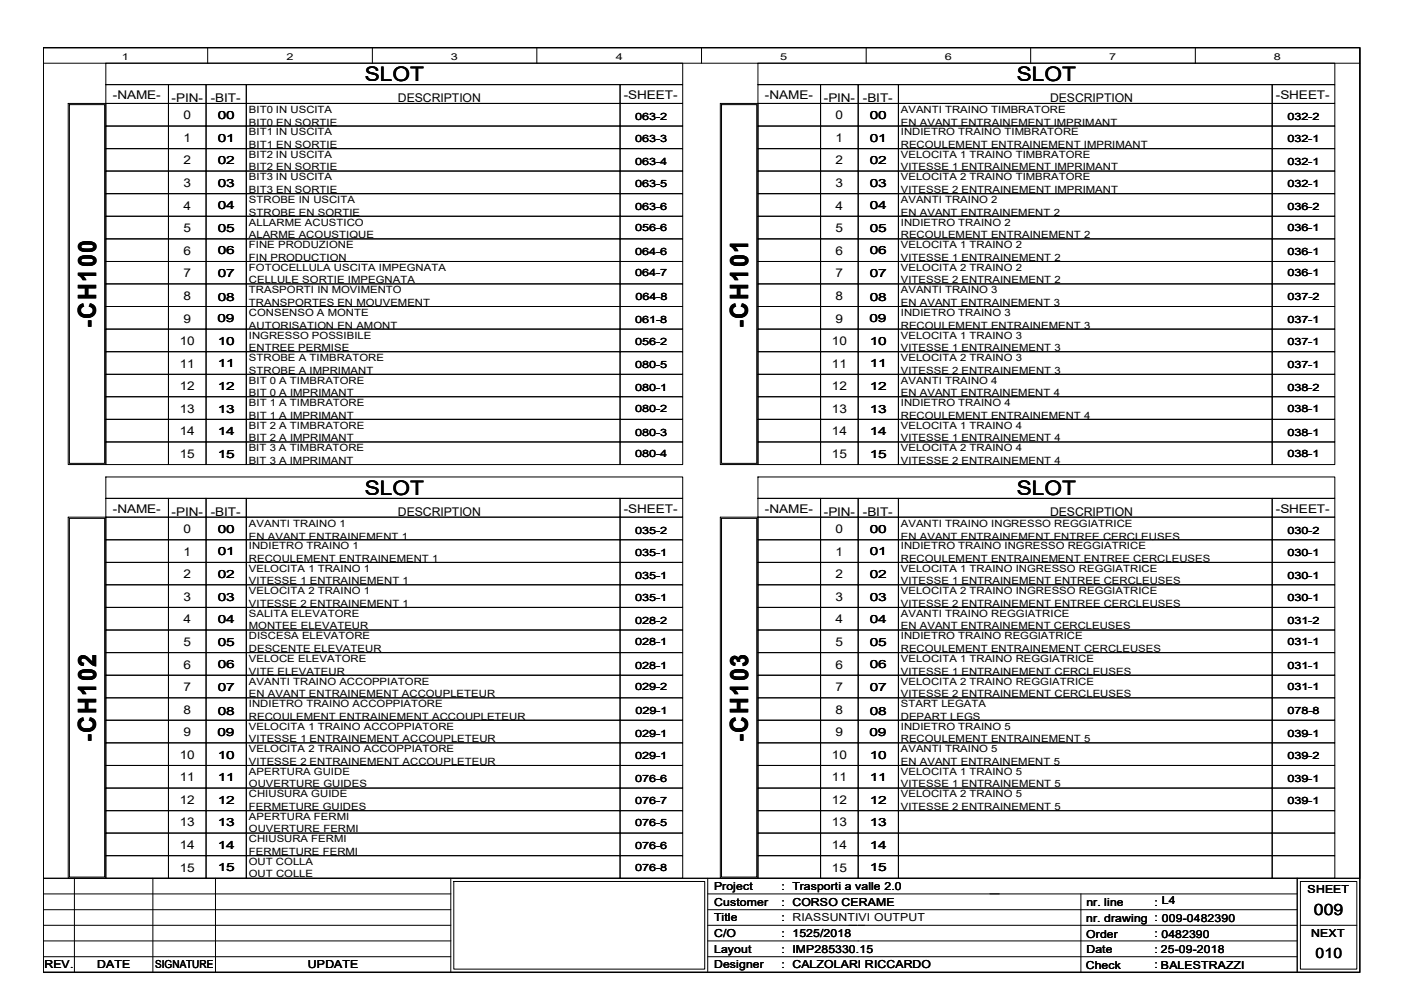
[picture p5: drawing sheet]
<svg xmlns="http://www.w3.org/2000/svg" width="297mm" height="210mm" viewBox="0 0 297 210" stroke-linecap="round" stroke-linejoin="round" font-family="sans-serif">
<defs><g id="words">
<g font-size="5.3">
<text x="20.3" y="69.4" transform="rotate(-90 20.3 69.4)">-CH100</text>
<text x="158.3" y="69.4" transform="rotate(-90 158.3 69.4)">-CH101</text>
<text x="20.3" y="157" transform="rotate(-90 20.3 157)">-CH102</text>
<text x="158.3" y="157" transform="rotate(-90 158.3 157)">-CH103</text>
</g>
<g font-size="4.2">
<text x="77.2" y="17.1">SLOT</text>
<text x="215.1" y="17.1">SLOT</text>
<text x="77.2" y="104.6">SLOT</text>
<text x="215.1" y="104.6">SLOT</text>
</g>
<text font-size="3.3" x="278" y="193.5">009</text>
<text font-size="3" x="278.3" y="202.6">010</text>
<g font-size="2.5">
<text x="23.9" y="20.9">-NAME-</text>
<text x="36.3" y="21.7">-PIN-</text>
<text x="44.6" y="21.7">-BIT-</text>
<text x="84.2" y="21.7">DESCRIPTION</text>
<text x="131.9" y="20.9">-SHEET-</text>
<text x="161.8" y="20.9">-NAME-</text>
<text x="174.3" y="21.7">-PIN-</text>
<text x="182.5" y="21.7">-BIT-</text>
<text x="222.2" y="21.7">DESCRIPTION</text>
<text x="269.9" y="20.9">-SHEET-</text>
<text x="38.8" y="25.3">0</text>
<text x="176.8" y="25.3">0</text>
<text x="38.8" y="30.1">1</text>
<text x="38.8" y="34.8">2</text>
<text x="176.8" y="30.1">1</text>
<text x="176.8" y="34.8">2</text>
<text x="38.8" y="39.6">3</text>
<text x="176.8" y="39.6">3</text>
<text x="38.8" y="44.4">4</text>
<text x="176.8" y="44.4">4</text>
<text x="38.8" y="49.1">5</text>
<text x="38.8" y="53.9">6</text>
<text x="176.8" y="49.1">5</text>
<text x="176.8" y="53.9">6</text>
<text x="38.8" y="58.7">7</text>
<text x="176.8" y="58.7">7</text>
<text x="38.8" y="63.5">8</text>
<text x="176.8" y="63.5">8</text>
<text x="38.8" y="68.2">9</text>
<text x="176.8" y="68.2">9</text>
<text x="38.1" y="77.8">11</text>
<text x="38.1" y="73">10</text>
<text x="176" y="77.8">11</text>
<text x="176" y="73">10</text>
<text x="38.1" y="82.5">12</text>
<text x="176" y="82.5">12</text>
<text x="38.1" y="87.3">13</text>
<text x="176" y="87.3">13</text>
<text x="38.1" y="92.1">14</text>
<text x="176" y="92.1">14</text>
<text x="38.1" y="96.9">15</text>
<text x="176" y="96.9">15</text>
<text x="23.9" y="108.5">-NAME-</text>
<text x="36.3" y="109.2">-PIN-</text>
<text x="38.8" y="112.8">0</text>
<text x="44.6" y="109.2">-BIT-</text>
<text x="84.2" y="109.2">DESCRIPTION</text>
<text x="131.9" y="108.5">-SHEET-</text>
<text x="161.8" y="108.5">-NAME-</text>
<text x="174.3" y="109.2">-PIN-</text>
<text x="176.8" y="112.8">0</text>
<text x="182.5" y="109.2">-BIT-</text>
<text x="222.2" y="109.2">DESCRIPTION</text>
<text x="269.9" y="108.5">-SHEET-</text>
<text x="38.8" y="117.6">1</text>
<text x="176.8" y="117.6">1</text>
<text x="38.8" y="122.4">2</text>
<text x="176.8" y="122.4">2</text>
<text x="38.8" y="127.1">3</text>
<text x="38.8" y="131.9">4</text>
<text x="176.8" y="127.1">3</text>
<text x="176.8" y="131.9">4</text>
<text x="38.8" y="136.7">5</text>
<text x="176.8" y="136.7">5</text>
<text x="38.8" y="141.5">6</text>
<text x="176.8" y="141.5">6</text>
<text x="38.8" y="146.3">7</text>
<text x="176.8" y="146.3">7</text>
<text x="38.8" y="151">8</text>
<text x="38.8" y="155.8">9</text>
<text x="176.8" y="151">8</text>
<text x="176.8" y="155.8">9</text>
<text x="38.1" y="160.6">10</text>
<text x="176" y="160.6">10</text>
<text x="38.1" y="165.4">11</text>
<text x="176" y="165.4">11</text>
<text x="38.1" y="170.1">12</text>
<text x="176" y="170.1">12</text>
<text x="38.1" y="179.7">14</text>
<text x="38.1" y="174.9">13</text>
<text x="176" y="179.7">14</text>
<text x="176" y="174.9">13</text>
<text x="38.1" y="184.4">15</text>
<text x="176" y="184.4">15</text>
</g>
<g font-size="2.4">
<text x="46.1" y="25.2">00</text>
<text x="46.1" y="30">01</text>
<text x="184" y="25.2">00</text>
<text x="184" y="30">01</text>
<text x="46.1" y="34.8">02</text>
<text x="184" y="34.8">02</text>
<text x="46.1" y="39.5">03</text>
<text x="184" y="39.5">03</text>
<text x="46.1" y="44.3">04</text>
<text x="184" y="44.3">04</text>
<text x="46.1" y="49.1">05</text>
<text x="46.1" y="53.8">06</text>
<text x="184" y="49.1">05</text>
<text x="184" y="53.8">06</text>
<text x="46.1" y="58.6">07</text>
<text x="184" y="58.6">07</text>
<text x="46.1" y="63.7">08</text>
<text x="184" y="63.7">08</text>
<text x="46" y="68.2">09</text>
<text x="184" y="68.2">09</text>
<text x="46.1" y="72.9">10</text>
<text x="46.1" y="77.7">11</text>
<text x="184" y="72.9">10</text>
<text x="184" y="77.7">11</text>
<text x="46.1" y="82.5">12</text>
<text x="184" y="82.5">12</text>
<text x="46.1" y="87.3">13</text>
<text x="184" y="87.3">13</text>
<text x="46.1" y="92">14</text>
<text x="184" y="92">14</text>
<text x="46.1" y="96.9">15</text>
<text x="184" y="96.9">15</text>
<text x="46.1" y="112.7">00</text>
<text x="184" y="112.7">00</text>
<text x="46.1" y="117.5">01</text>
<text x="184" y="117.5">01</text>
<text x="46.1" y="122.3">02</text>
<text x="184" y="122.3">02</text>
<text x="46.1" y="127.1">03</text>
<text x="46.1" y="131.9">04</text>
<text x="184" y="127.1">03</text>
<text x="184" y="131.9">04</text>
<text x="46.1" y="136.6">05</text>
<text x="184" y="136.6">05</text>
<text x="46.1" y="141.4">06</text>
<text x="184" y="141.4">06</text>
<text x="46.1" y="146.2">07</text>
<text x="184" y="146.2">07</text>
<text x="46" y="155.7">09</text>
<text x="46.1" y="151.3">08</text>
<text x="184" y="155.7">09</text>
<text x="184" y="151.3">08</text>
<text x="46.1" y="160.5">10</text>
<text x="184" y="160.5">10</text>
<text x="46.1" y="165.3">11</text>
<text x="184" y="165.3">11</text>
<text x="46.1" y="170.1">12</text>
<text x="184" y="170.1">12</text>
<text x="46.1" y="174.8">13</text>
<text x="46.1" y="179.6">14</text>
<text x="184" y="174.8">13</text>
<text x="184" y="179.6">14</text>
<text x="46.1" y="184.4">15</text>
<text x="184" y="184.4">15</text>
</g>
<g font-size="2.3">
<text x="151.1" y="188.3">Project</text>
<text x="151.1" y="191.7">Customer</text>
<text x="165.4" y="188.3">: Trasporti a valle 2.0</text>
<text x="165.4" y="191.6">: CORSO CERAME</text>
<text x="229.9" y="191.6">nr. line</text>
<text x="244.3" y="191.6">: L4</text>
<text x="276.6" y="188.9">SHEET</text>
<text x="151.1" y="194.9">Title</text>
<text x="165.4" y="194.9">: RIASSUNTIVI OUTPUT</text>
<text x="229.8" y="195">nr. drawing : 009-0482390</text>
<text x="151.1" y="198.3">C/O</text>
<text x="151.1" y="201.6">Layout</text>
<text x="165.4" y="198.3">: 1525/2018</text>
<text x="165.4" y="201.6">: IMP285330.15</text>
<text x="229.8" y="198.5">Order</text>
<text x="229.9" y="201.5">Date</text>
<text x="244.3" y="198.3">: 0482390</text>
<text x="244.3" y="201.6">: 25-09-2018</text>
<text x="277.4" y="198.2">NEXT</text>
<text x="9.4" y="204.9">REV.</text>
<text x="20.5" y="204.9">DATE</text>
<text x="32.8" y="204.9">SIGNATURE</text>
<text x="65.1" y="204.9">UPDATE</text>
<text x="151.1" y="204.9">Designer</text>
<text x="165.4" y="204.9">: CALZOLARI RICCARDO</text>
<text x="229.7" y="204.9">Check</text>
<text x="244.3" y="204.9">: BALESTRAZZI</text>
<text x="245.6" y="204.9">BALESTRAZZI</text>
</g>
<g font-size="2.1">
<text x="52.7" y="24">BIT0 IN USCITA</text>
<text x="52.7" y="26.7">BIT0 EN SORTIE</text>
<text x="52.7" y="28.7">BIT1 IN USCITA</text>
<text x="134.4" y="25.3">063-2</text>
<text x="190.6" y="24">AVANTI TRAINO TIMBRATORE</text>
<text x="190.6" y="26.7">EN AVANT ENTRAINEMENT IMPRIMANT</text>
<text x="190.6" y="28.7">INDIETRO TRAINO TIMBRATORE</text>
<text x="272.4" y="25.3">032-2</text>
<text x="52.7" y="31.3">BIT1 EN SORTIE</text>
<text x="52.7" y="33.4">BIT2 IN USCITA</text>
<text x="134.4" y="30.1">063-3</text>
<text x="134.4" y="34.9">063-4</text>
<text x="190.6" y="31.3">RECOULEMENT ENTRAINEMENT IMPRIMANT</text>
<text x="190.6" y="33.4">VELOCITA 1 TRAINO TIMBRATORE</text>
<text x="272.4" y="30.1">032-1</text>
<text x="272.4" y="34.9">032-1</text>
<text x="52.7" y="36.1">BIT2 EN SORTIE</text>
<text x="52.7" y="38.2">BIT3 IN USCITA</text>
<text x="52.7" y="40.9">BIT3 EN SORTIE</text>
<text x="134.4" y="39.7">063-5</text>
<text x="190.6" y="36.1">VITESSE 1 ENTRAINEMENT IMPRIMANT</text>
<text x="190.6" y="38.2">VELOCITA 2 TRAINO TIMBRATORE</text>
<text x="190.6" y="40.9">VITESSE 2 ENTRAINEMENT IMPRIMANT</text>
<text x="272.4" y="39.7">032-1</text>
<text x="52.7" y="43">STROBE IN USCITA</text>
<text x="52.7" y="45.6">STROBE EN SORTIE</text>
<text x="52.7" y="47.8">ALLARME ACUSTICO</text>
<text x="134.4" y="44.4">063-6</text>
<text x="190.6" y="43">AVANTI TRAINO 2</text>
<text x="190.6" y="45.6">EN AVANT ENTRAINEMENT 2</text>
<text x="190.6" y="47.8">INDIETRO TRAINO 2</text>
<text x="272.4" y="44.4">036-2</text>
<text x="52.7" y="50.4">ALARME ACOUSTIQUE</text>
<text x="52.7" y="52.5">FINE PRODUZIONE</text>
<text x="134.4" y="48.9">056-6</text>
<text x="134.4" y="54">064-6</text>
<text x="190.6" y="50.4">RECOULEMENT ENTRAINEMENT 2</text>
<text x="190.6" y="52.5">VELOCITA 1 TRAINO 2</text>
<text x="272.4" y="48.9">036-1</text>
<text x="272.4" y="54">036-1</text>
<text x="52.7" y="55.2">FIN PRODUCTION</text>
<text x="52.7" y="57.3">FOTOCELLULA USCITA IMPEGNATA</text>
<text x="52.7" y="59.9">CELLULE SORTIE IMPEGNATA</text>
<text x="134.4" y="58.5">064-7</text>
<text x="190.6" y="55.2">VITESSE 1 ENTRAINEMENT 2</text>
<text x="190.6" y="57.3">VELOCITA 2 TRAINO 2</text>
<text x="190.6" y="59.9">VITESSE 2 ENTRAINEMENT 2</text>
<text x="272.4" y="58.5">036-1</text>
<text x="52.7" y="62.1">TRASPORTI IN MOVIMENTO</text>
<text x="52.7" y="64.7">TRANSPORTES EN MOUVEMENT</text>
<text x="134.4" y="63.5">064-8</text>
<text x="190.6" y="62.1">AVANTI TRAINO 3</text>
<text x="190.6" y="64.7">EN AVANT ENTRAINEMENT 3</text>
<text x="272.4" y="63.5">037-2</text>
<text x="52.7" y="66.8">CONSENSO A MONTE</text>
<text x="52.7" y="69.5">AUTORISATION EN AMONT</text>
<text x="52.7" y="71.6">INGRESSO POSSIBILE</text>
<text x="134.4" y="68.3">061-8</text>
<text x="190.6" y="66.8">INDIETRO TRAINO 3</text>
<text x="190.6" y="69.5">RECOULEMENT ENTRAINEMENT 3</text>
<text x="190.6" y="71.6">VELOCITA 1 TRAINO 3</text>
<text x="272.4" y="68.3">037-1</text>
<text x="52.7" y="74.3">ENTREE PERMISE</text>
<text x="52.7" y="76.4">STROBE A TIMBRATORE</text>
<text x="134.4" y="73.1">056-2</text>
<text x="134.4" y="77.9">080-5</text>
<text x="190.6" y="74.3">VITESSE 1 ENTRAINEMENT 3</text>
<text x="190.6" y="76.4">VELOCITA 2 TRAINO 3</text>
<text x="272.4" y="73.1">037-1</text>
<text x="272.4" y="77.9">037-1</text>
<text x="52.7" y="79">STROBE A IMPRIMANT</text>
<text x="52.7" y="81.2">BIT 0 A TIMBRATORE</text>
<text x="52.7" y="83.8">BIT 0 A IMPRIMANT</text>
<text x="134.4" y="82.6">080-1</text>
<text x="190.6" y="79">VITESSE 2 ENTRAINEMENT 3</text>
<text x="190.6" y="81.2">AVANTI TRAINO 4</text>
<text x="190.6" y="83.8">EN AVANT ENTRAINEMENT 4</text>
<text x="272.4" y="82.6">038-2</text>
<text x="52.7" y="85.9">BIT 1 A TIMBRATORE</text>
<text x="52.7" y="88.6">BIT 1 A IMPRIMANT</text>
<text x="134.4" y="87.2">080-2</text>
<text x="190.6" y="85.9">INDIETRO TRAINO 4</text>
<text x="190.6" y="88.6">RECOULEMENT ENTRAINEMENT 4</text>
<text x="272.4" y="87.2">038-1</text>
<text x="52.6" y="95.4">BIT 3 A TIMBRATORE</text>
<text x="52.7" y="90.7">BIT 2 A TIMBRATORE</text>
<text x="52.7" y="93.4">BIT 2 A IMPRIMANT</text>
<text x="134.4" y="92.2">080-3</text>
<text x="190.6" y="90.7">VELOCITA 1 TRAINO 4</text>
<text x="190.6" y="93.4">VITESSE 1 ENTRAINEMENT 4</text>
<text x="190.6" y="95.4">VELOCITA 2 TRAINO 4</text>
<text x="272.4" y="92.2">038-1</text>
<text x="52.6" y="98.1">BIT 3 A IMPRIMANT</text>
<text x="134.4" y="96.7">080-4</text>
<text x="190.6" y="98.1">VITESSE 2 ENTRAINEMENT 4</text>
<text x="272.4" y="96.7">038-1</text>
<text x="52.7" y="111.5">AVANTI TRAINO 1</text>
<text x="134.4" y="112.9">035-2</text>
<text x="190.6" y="111.5">AVANTI TRAINO INGRESSO REGGIATRICE</text>
<text x="272.4" y="112.9">030-2</text>
<text x="52.7" y="114.2">EN AVANT ENTRAINEMENT 1</text>
<text x="52.7" y="116.2">INDIETRO TRAINO 1</text>
<text x="52.7" y="118.9">RECOULEMENT ENTRAINEMENT 1</text>
<text x="134.4" y="117.6">035-1</text>
<text x="190.6" y="114.2">EN AVANT ENTRAINEMENT ENTREE CERCLEUSES</text>
<text x="190.6" y="116.2">INDIETRO TRAINO INGRESSO REGGIATRICE</text>
<text x="190.6" y="118.9">RECOULEMENT ENTRAINEMENT ENTREE CERCLEUSES</text>
<text x="272.4" y="117.6">030-1</text>
<text x="52.7" y="121">VELOCITA 1 TRAINO 1</text>
<text x="52.7" y="123.6">VITESSE 1 ENTRAINEMENT 1</text>
<text x="52.7" y="125.7">VELOCITA 2 TRAINO 1</text>
<text x="134.4" y="122.4">035-1</text>
<text x="190.6" y="121">VELOCITA 1 TRAINO INGRESSO REGGIATRICE</text>
<text x="190.6" y="123.6">VITESSE 1 ENTRAINEMENT ENTREE CERCLEUSES</text>
<text x="190.6" y="125.7">VELOCITA 2 TRAINO INGRESSO REGGIATRICE</text>
<text x="272.4" y="122.4">030-1</text>
<text x="52.7" y="128.4">VITESSE 2 ENTRAINEMENT 1</text>
<text x="52.7" y="130.5">SALITA ELEVATORE</text>
<text x="134.4" y="127.2">035-1</text>
<text x="134.4" y="132">028-2</text>
<text x="190.6" y="128.4">VITESSE 2 ENTRAINEMENT ENTREE CERCLEUSES</text>
<text x="190.6" y="130.5">AVANTI TRAINO REGGIATRICE</text>
<text x="272.4" y="127.2">030-1</text>
<text x="272.4" y="132">031-2</text>
<text x="52.7" y="133.2">MONTEE ELEVATEUR</text>
<text x="52.7" y="135.3">DISCESA ELEVATORE</text>
<text x="52.7" y="138">DESCENTE ELEVATEUR</text>
<text x="134.4" y="136.5">028-1</text>
<text x="190.6" y="133.2">EN AVANT ENTRAINEMENT CERCLEUSES</text>
<text x="190.6" y="135.3">INDIETRO TRAINO REGGIATRICE</text>
<text x="190.6" y="138">RECOULEMENT ENTRAINEMENT CERCLEUSES</text>
<text x="272.4" y="136.5">031-1</text>
<text x="52.7" y="140.1">VELOCE ELEVATORE</text>
<text x="52.7" y="142.7">VITE ELEVATEUR</text>
<text x="134.4" y="141.5">028-1</text>
<text x="190.6" y="140.1">VELOCITA 1 TRAINO REGGIATRICE</text>
<text x="190.6" y="142.7">VITESSE 1 ENTRAINEMENT CERCLEUSES</text>
<text x="272.4" y="141.5">031-1</text>
<text x="52.7" y="144.9">AVANTI TRAINO ACCOPPIATORE</text>
<text x="52.7" y="147.5">EN AVANT ENTRAINEMENT ACCOUPLETEUR</text>
<text x="52.7" y="149.6">INDIETRO TRAINO ACCOPPIATORE</text>
<text x="134.4" y="146">029-2</text>
<text x="190.6" y="144.9">VELOCITA 2 TRAINO REGGIATRICE</text>
<text x="190.6" y="147.5">VITESSE 2 ENTRAINEMENT CERCLEUSES</text>
<text x="190.6" y="149.6">START LEGATA</text>
<text x="272.4" y="146">031-1</text>
<text x="52.7" y="152.3">RECOULEMENT ENTRAINEMENT ACCOUPLETEUR</text>
<text x="52.7" y="154.4">VELOCITA 1 TRAINO ACCOPPIATORE</text>
<text x="134.4" y="155.9">029-1</text>
<text x="134.4" y="151.1">029-1</text>
<text x="190.6" y="152.3">DEPART LEGS</text>
<text x="190.6" y="154.4">INDIETRO TRAINO 5</text>
<text x="272.4" y="155.9">039-1</text>
<text x="272.4" y="151.1">078-8</text>
<text x="52.7" y="157.1">VITESSE 1 ENTRAINEMENT ACCOUPLETEUR</text>
<text x="52.7" y="159.2">VELOCITA 2 TRAINO ACCOPPIATORE</text>
<text x="52.7" y="161.8">VITESSE 2 ENTRAINEMENT ACCOUPLETEUR</text>
<text x="134.4" y="160.7">029-1</text>
<text x="190.6" y="157.1">RECOULEMENT ENTRAINEMENT 5</text>
<text x="190.6" y="159.2">AVANTI TRAINO 5</text>
<text x="190.6" y="161.8">EN AVANT ENTRAINEMENT 5</text>
<text x="272.4" y="160.7">039-2</text>
<text x="52.7" y="164">APERTURA GUIDE</text>
<text x="52.7" y="166.6">OUVERTURE GUIDES</text>
<text x="134.4" y="165.4">076-6</text>
<text x="190.6" y="164">VELOCITA 1 TRAINO 5</text>
<text x="190.6" y="166.6">VITESSE 1 ENTRAINEMENT 5</text>
<text x="272.4" y="165.4">039-1</text>
<text x="52.7" y="168.7">CHIUSURA GUIDE</text>
<text x="52.7" y="171.4">FERMETURE GUIDES</text>
<text x="52.7" y="173.5">APERTURA FERMI</text>
<text x="134.4" y="170.2">076-7</text>
<text x="190.6" y="168.7">VELOCITA 2 TRAINO 5</text>
<text x="190.6" y="171.4">VITESSE 2 ENTRAINEMENT 5</text>
<text x="272.4" y="170.2">039-1</text>
<text x="52.7" y="176.1">OUVERTURE FERMI</text>
<text x="52.7" y="178.3">CHIUSURA FERMI</text>
<text x="134.4" y="174.7">076-5</text>
<text x="134.4" y="179.7">076-6</text>
<text x="52.6" y="183">OUT COLLA</text>
<text x="52.6" y="185.6">OUT COLLE</text>
<text x="52.7" y="180.9">FERMETURE FERMI</text>
<text x="134.4" y="184.2">076-8</text>
</g>
<g font-size="2">
<text x="25.8" y="12.7">1</text>
<text x="60.6" y="12.7">2</text>
<text x="95.4" y="12.7">3</text>
<text x="130.3" y="12.7">4</text>
<text x="165.1" y="12.7">5</text>
<text x="199.9" y="12.7">6</text>
<text x="234.7" y="12.7">7</text>
<text x="269.5" y="12.7">8</text>
</g>
</g></defs>
<path d="M9.1 10.1h278.6v195.6h-278.6zM274.4 185.8v19.9" fill="none" stroke="#000" stroke-width=".3"/>
<g fill="none" stroke="#000" stroke-width=".21">
<path d="M9.1 10.1h278.6v195.6h-278.6zM9.1 10.1h278.6v175.7h-278.6zM9.1 13.4h278.6M22.4 17.9h13.2v4h-13.2zM22.4 13.4h122v4.5h-122zM35.6 17.9h8v4h-8zM43.6 17.9h8.5v4h-8.5zM43.9 10.1v3.3M52.1 17.9h79.1v4h-79.1zM78.8 10.1v3.3M113.6 10.1v3.3M131.2 17.9h13.2v4h-13.2z"/>
<path d="M148.4 10.1v3.3M160.4 17.9h13.2v4h-13.2zM160.4 13.4h122v4.5h-122zM173.6 17.9h8v4h-8zM181.6 17.9h8.5v4h-8.5zM183.3 10.1v3.3M190.1 17.9h79.1v4h-79.1zM218.1 10.1v3.3M252.9 10.1v3.3M269.2 17.9h13.2v4h-13.2zM14.4 21.9h8v76.4h-8zM14.7 22.1h7.4v75.9h-7.4z"/>
<path d="M22.4 21.9h13.2v4.8h-13.2zM22.4 26.7h13.2v4.8h-13.2zM22.4 31.5h13.2v4.7h-13.2zM22.4 36.2h13.2v4.8h-13.2zM35.6 21.9h8v4.8h-8zM35.6 26.7h8v4.8h-8zM35.6 31.5h8v4.7h-8zM35.6 36.2h8v4.8h-8zM43.6 21.9h8.5v4.8h-8.5zM43.6 26.7h8.5v4.8h-8.5zM43.6 31.5h8.5v4.7h-8.5zM43.6 36.2h8.5v4.8h-8.5z"/>
<path d="M52.1 21.9h79.1v4.8h-79.1zM52.1 31.5h79.1v4.7h-79.1zM52.1 36.2h79.1v4.8h-79.1zM52.1 26.7h79.1v4.8h-79.1zM131.2 21.9h13.2v4.8h-13.2zM131.2 26.7h13.2v4.8h-13.2zM131.2 31.5h13.2v4.7h-13.2zM131.2 36.2h13.2v4.8h-13.2zM152.4 21.9h8v76.4h-8zM152.7 22.1h7.4v75.9h-7.4zM160.4 21.9h13.2v4.8h-13.2zM160.4 26.7h13.2v4.8h-13.2z"/>
<path d="M160.4 31.5h13.2v4.7h-13.2zM160.4 36.2h13.2v4.8h-13.2zM173.6 21.9h8v4.8h-8zM173.6 26.7h8v4.8h-8zM173.6 31.5h8v4.7h-8zM173.6 36.2h8v4.8h-8zM181.6 21.9h8.5v4.8h-8.5zM181.6 26.7h8.5v4.8h-8.5zM181.6 31.5h8.5v4.7h-8.5zM181.6 36.2h8.5v4.8h-8.5zM190.1 21.9h79.1v4.8h-79.1zM190.1 31.5h79.1v4.7h-79.1z"/>
<path d="M190.1 36.2h79.1v4.8h-79.1zM190.1 26.7h79.1v4.8h-79.1zM269.2 21.9h13.2v4.8h-13.2zM269.2 26.7h13.2v4.8h-13.2zM269.2 31.5h13.2v4.7h-13.2zM269.2 36.2h13.2v4.8h-13.2zM22.4 45.8h13.2v4.7h-13.2zM22.4 50.5h13.2v4.8h-13.2zM22.4 41h13.2v4.8h-13.2zM22.4 55.3h13.2v4.8h-13.2zM35.6 41h8v4.8h-8zM35.6 45.8h8v4.7h-8z"/>
<path d="M35.6 50.5h8v4.8h-8zM35.6 55.3h8v4.8h-8zM43.6 41h8.5v4.8h-8.5zM43.6 45.8h8.5v4.7h-8.5zM43.6 50.5h8.5v4.8h-8.5zM43.6 55.3h8.5v4.8h-8.5zM52.1 41h79.1v4.8h-79.1zM52.1 45.8h79.1v4.7h-79.1zM52.1 50.5h79.1v4.8h-79.1zM52.1 55.3h79.1v4.8h-79.1zM131.2 41h13.2v4.8h-13.2zM131.2 45.8h13.2v4.7h-13.2z"/>
<path d="M131.2 50.5h13.2v4.8h-13.2zM131.2 55.3h13.2v4.8h-13.2zM160.4 45.8h13.2v4.7h-13.2zM160.4 50.5h13.2v4.8h-13.2zM160.4 41h13.2v4.8h-13.2zM160.4 55.3h13.2v4.8h-13.2zM173.6 41h8v4.8h-8zM173.6 45.8h8v4.7h-8zM173.6 50.5h8v4.8h-8zM173.6 55.3h8v4.8h-8zM181.6 41h8.5v4.8h-8.5zM181.6 45.8h8.5v4.7h-8.5z"/>
<path d="M181.6 50.5h8.5v4.8h-8.5zM181.6 55.3h8.5v4.8h-8.5zM190.1 41h79.1v4.8h-79.1zM190.1 45.8h79.1v4.7h-79.1zM190.1 50.5h79.1v4.8h-79.1zM190.1 55.3h79.1v4.8h-79.1zM269.2 41h13.2v4.8h-13.2zM269.2 45.8h13.2v4.7h-13.2zM269.2 50.5h13.2v4.8h-13.2zM269.2 55.3h13.2v4.8h-13.2zM22.4 79.2h13.2v4.7h-13.2zM22.4 74.4h13.2v4.8h-13.2z"/>
<path d="M22.4 69.6h13.2v4.8h-13.2zM22.4 64.9h13.2v4.7h-13.2zM22.4 60.1h13.2v4.8h-13.2zM35.6 60.1h8v4.8h-8zM35.6 79.2h8v4.7h-8zM35.6 74.4h8v4.8h-8zM35.6 69.6h8v4.8h-8zM35.6 64.9h8v4.7h-8zM43.6 60.1h8.5v4.8h-8.5zM43.6 64.9h8.5v4.7h-8.5zM43.6 69.6h8.5v4.8h-8.5zM43.6 74.4h8.5v4.8h-8.5z"/>
<path d="M43.6 79.2h8.5v4.7h-8.5zM52.1 60.1h79.1v4.8h-79.1zM52.1 64.9h79.1v4.7h-79.1zM52.1 69.6h79.1v4.8h-79.1zM52.1 74.4h79.1v4.8h-79.1zM52.1 79.2h79.1v4.7h-79.1zM131.2 60.1h13.2v4.8h-13.2zM131.2 64.9h13.2v4.7h-13.2zM131.2 69.6h13.2v4.8h-13.2zM131.2 74.4h13.2v4.8h-13.2zM131.2 79.2h13.2v4.7h-13.2zM160.4 79.2h13.2v4.7h-13.2z"/>
<path d="M160.4 74.4h13.2v4.8h-13.2zM160.4 69.6h13.2v4.8h-13.2zM160.4 64.9h13.2v4.7h-13.2zM160.4 60.1h13.2v4.8h-13.2zM173.6 60.1h8v4.8h-8zM173.6 79.2h8v4.7h-8zM173.6 74.4h8v4.8h-8zM173.6 69.6h8v4.8h-8zM173.6 64.9h8v4.7h-8zM181.6 60.1h8.5v4.8h-8.5zM181.6 64.9h8.5v4.7h-8.5zM181.6 69.6h8.5v4.8h-8.5z"/>
<path d="M181.6 74.4h8.5v4.8h-8.5zM181.6 79.2h8.5v4.7h-8.5zM190.1 60.1h79.1v4.8h-79.1zM190.1 64.9h79.1v4.7h-79.1zM190.1 69.6h79.1v4.8h-79.1zM190.1 74.4h79.1v4.8h-79.1zM190.1 79.2h79.1v4.7h-79.1zM269.2 60.1h13.2v4.8h-13.2zM269.2 64.9h13.2v4.7h-13.2zM269.2 69.6h13.2v4.8h-13.2zM269.2 74.4h13.2v4.8h-13.2zM269.2 79.2h13.2v4.7h-13.2z"/>
<path d="M22.4 83.9h13.2v4.8h-13.2zM22.4 93.5h13.2v4.8h-13.2zM22.4 88.7h13.2v4.8h-13.2zM35.6 93.5h8v4.8h-8zM35.6 88.7h8v4.8h-8zM35.6 83.9h8v4.8h-8zM43.6 83.9h8.5v4.8h-8.5zM43.6 88.7h8.5v4.8h-8.5zM43.6 93.5h8.5v4.8h-8.5zM52.1 83.9h79.1v4.8h-79.1zM52.1 88.7h79.1v4.8h-79.1zM52.1 93.5h79.1v4.8h-79.1z"/>
<path d="M131.2 83.9h13.2v4.8h-13.2zM131.2 88.7h13.2v4.8h-13.2zM131.2 93.5h13.2v4.8h-13.2zM160.4 83.9h13.2v4.8h-13.2zM160.4 93.5h13.2v4.8h-13.2zM160.4 88.7h13.2v4.8h-13.2zM173.6 93.5h8v4.8h-8zM173.6 88.7h8v4.8h-8zM173.6 83.9h8v4.8h-8zM181.6 83.9h8.5v4.8h-8.5zM181.6 88.7h8.5v4.8h-8.5zM181.6 93.5h8.5v4.8h-8.5z"/>
<path d="M190.1 83.9h79.1v4.8h-79.1zM190.1 88.7h79.1v4.8h-79.1zM190.1 93.5h79.1v4.8h-79.1zM269.2 83.9h13.2v4.8h-13.2zM269.2 88.7h13.2v4.8h-13.2zM269.2 93.5h13.2v4.8h-13.2zM14.4 109.4h8v76.4h-8zM14.7 109.7h7.4v75.9h-7.4zM22.4 105.5h13.2v3.9h-13.2zM22.4 109.4h13.2v4.8h-13.2zM22.4 114.2h13.2v4.8h-13.2zM22.4 119h13.2v4.7h-13.2z"/>
<path d="M22.4 100.9h122v4.6h-122zM35.6 105.5h8v3.9h-8zM35.6 109.4h8v4.8h-8zM35.6 114.2h8v4.8h-8zM35.6 119h8v4.7h-8zM43.6 109.4h8.5v4.8h-8.5zM43.6 105.5h8.5v3.9h-8.5zM43.6 114.2h8.5v4.8h-8.5zM43.6 119h8.5v4.7h-8.5zM52.1 105.5h79.1v3.9h-79.1zM52.1 109.4h79.1v4.8h-79.1zM52.1 119h79.1v4.7h-79.1z"/>
<path d="M52.1 114.2h79.1v4.8h-79.1zM131.2 105.5h13.2v3.9h-13.2zM131.2 109.4h13.2v4.8h-13.2zM131.2 114.2h13.2v4.8h-13.2zM131.2 119h13.2v4.7h-13.2zM152.4 109.4h8v76.4h-8zM152.7 109.7h7.4v75.9h-7.4zM160.4 105.5h13.2v3.9h-13.2zM160.4 109.4h13.2v4.8h-13.2zM160.4 114.2h13.2v4.8h-13.2zM160.4 119h13.2v4.7h-13.2zM160.4 100.9h122v4.6h-122z"/>
<path d="M173.6 105.5h8v3.9h-8zM173.6 109.4h8v4.8h-8zM173.6 114.2h8v4.8h-8zM173.6 119h8v4.7h-8zM181.6 109.4h8.5v4.8h-8.5zM181.6 105.5h8.5v3.9h-8.5zM181.6 114.2h8.5v4.8h-8.5zM181.6 119h8.5v4.7h-8.5zM190.1 105.5h79.1v3.9h-79.1zM190.1 109.4h79.1v4.8h-79.1zM190.1 119h79.1v4.7h-79.1zM190.1 114.2h79.1v4.8h-79.1z"/>
<path d="M269.2 105.5h13.2v3.9h-13.2zM269.2 109.4h13.2v4.8h-13.2zM269.2 114.2h13.2v4.8h-13.2zM269.2 119h13.2v4.7h-13.2zM22.4 133.3h13.2v4.8h-13.2zM22.4 138.1h13.2v4.8h-13.2zM22.4 128.5h13.2v4.8h-13.2zM22.4 123.7h13.2v4.8h-13.2zM35.6 123.7h8v4.8h-8zM35.6 128.5h8v4.8h-8zM35.6 133.3h8v4.8h-8zM35.6 138.1h8v4.8h-8z"/>
<path d="M43.6 123.7h8.5v4.8h-8.5zM43.6 128.5h8.5v4.8h-8.5zM43.6 133.3h8.5v4.8h-8.5zM43.6 138.1h8.5v4.8h-8.5zM52.1 123.7h79.1v4.8h-79.1zM52.1 128.5h79.1v4.8h-79.1zM52.1 133.3h79.1v4.8h-79.1zM52.1 138.1h79.1v4.8h-79.1zM131.2 123.7h13.2v4.8h-13.2zM131.2 128.5h13.2v4.8h-13.2zM131.2 133.3h13.2v4.8h-13.2zM131.2 138.1h13.2v4.8h-13.2z"/>
<path d="M160.4 133.3h13.2v4.8h-13.2zM160.4 138.1h13.2v4.8h-13.2zM160.4 128.5h13.2v4.8h-13.2zM160.4 123.7h13.2v4.8h-13.2zM173.6 123.7h8v4.8h-8zM173.6 128.5h8v4.8h-8zM173.6 133.3h8v4.8h-8zM173.6 138.1h8v4.8h-8zM181.6 123.7h8.5v4.8h-8.5zM181.6 128.5h8.5v4.8h-8.5zM181.6 133.3h8.5v4.8h-8.5zM181.6 138.1h8.5v4.8h-8.5z"/>
<path d="M190.1 123.7h79.1v4.8h-79.1zM190.1 128.5h79.1v4.8h-79.1zM190.1 133.3h79.1v4.8h-79.1zM190.1 138.1h79.1v4.8h-79.1zM269.2 123.7h13.2v4.8h-13.2zM269.2 128.5h13.2v4.8h-13.2zM269.2 133.3h13.2v4.8h-13.2zM269.2 138.1h13.2v4.8h-13.2zM22.4 157.2h13.2v4.8h-13.2zM22.4 152.4h13.2v4.8h-13.2zM22.4 147.7h13.2v4.7h-13.2zM22.4 142.9h13.2v4.8h-13.2z"/>
<path d="M35.6 142.9h8v4.8h-8zM35.6 147.7h8v4.7h-8zM35.6 157.2h8v4.8h-8zM35.6 152.4h8v4.8h-8zM43.6 142.9h8.5v4.8h-8.5zM43.6 147.7h8.5v4.7h-8.5zM43.6 152.4h8.5v4.8h-8.5zM43.6 157.2h8.5v4.8h-8.5zM52.1 142.9h79.1v4.8h-79.1zM52.1 147.7h79.1v4.7h-79.1zM52.1 152.4h79.1v4.8h-79.1zM52.1 157.2h79.1v4.8h-79.1z"/>
<path d="M131.2 142.9h13.2v4.8h-13.2zM131.2 147.7h13.2v4.7h-13.2zM131.2 152.4h13.2v4.8h-13.2zM131.2 157.2h13.2v4.8h-13.2zM160.4 157.2h13.2v4.8h-13.2zM160.4 152.4h13.2v4.8h-13.2zM160.4 147.7h13.2v4.7h-13.2zM160.4 142.9h13.2v4.8h-13.2zM173.6 142.9h8v4.8h-8zM173.6 147.7h8v4.7h-8zM173.6 157.2h8v4.8h-8zM173.6 152.4h8v4.8h-8z"/>
<path d="M181.6 142.9h8.5v4.8h-8.5zM181.6 147.7h8.5v4.7h-8.5zM181.6 152.4h8.5v4.8h-8.5zM181.6 157.2h8.5v4.8h-8.5zM190.1 142.9h79.1v4.8h-79.1zM190.1 147.7h79.1v4.7h-79.1zM190.1 152.4h79.1v4.8h-79.1zM190.1 157.2h79.1v4.8h-79.1zM269.2 142.9h13.2v4.8h-13.2zM269.2 147.7h13.2v4.7h-13.2zM269.2 152.4h13.2v4.8h-13.2zM269.2 157.2h13.2v4.8h-13.2z"/>
<path d="M22.4 171.5h13.2v4.8h-13.2zM22.4 166.8h13.2v4.7h-13.2zM22.4 162h13.2v4.8h-13.2zM22.4 176.3h13.2v4.8h-13.2zM35.6 176.3h8v4.8h-8zM35.6 171.5h8v4.8h-8zM35.6 166.8h8v4.7h-8zM35.6 162h8v4.8h-8zM43.6 162h8.5v4.8h-8.5zM43.6 166.8h8.5v4.7h-8.5zM43.6 171.5h8.5v4.8h-8.5zM43.6 176.3h8.5v4.8h-8.5z"/>
<path d="M52.1 162h79.1v4.8h-79.1zM52.1 166.8h79.1v4.7h-79.1zM52.1 171.5h79.1v4.8h-79.1zM52.1 176.3h79.1v4.8h-79.1zM131.2 162h13.2v4.8h-13.2zM131.2 166.8h13.2v4.7h-13.2zM131.2 171.5h13.2v4.8h-13.2zM131.2 176.3h13.2v4.8h-13.2zM160.4 171.5h13.2v4.8h-13.2zM160.4 166.8h13.2v4.7h-13.2zM160.4 162h13.2v4.8h-13.2zM160.4 176.3h13.2v4.8h-13.2z"/>
<path d="M173.6 176.3h8v4.8h-8zM173.6 171.5h8v4.8h-8zM173.6 166.8h8v4.7h-8zM173.6 162h8v4.8h-8zM181.6 162h8.5v4.8h-8.5zM181.6 166.8h8.5v4.7h-8.5zM181.6 171.5h8.5v4.8h-8.5zM181.6 176.3h8.5v4.8h-8.5zM190.1 162h79.1v4.8h-79.1zM190.1 166.8h79.1v4.7h-79.1zM190.1 171.5h79.1v4.8h-79.1zM190.1 176.3h79.1v4.8h-79.1z"/>
<path d="M269.2 162h13.2v4.8h-13.2zM269.2 166.8h13.2v4.7h-13.2zM269.2 171.5h13.2v4.8h-13.2zM269.2 176.3h13.2v4.8h-13.2zM9.1 185.8h278.6M9.1 195.8h86.3M9.1 199.1h86.3M9.1 192.5h86.3M9.1 189.1h86.3M15.7 185.8v19.9M22.4 181.1h13.2v4.7h-13.2zM32.3 185.8v19.9"/>
<path d="M35.6 181.1h8v4.7h-8zM43.6 181.1h8.5v4.7h-8.5zM45.6 185.8v19.9M52.1 181.1h79.1v4.7h-79.1zM95.4 185.8v19.9M96 186.5h53.1v18.6h-53.1zM131.2 181.1h13.2v4.7h-13.2zM149.7 185.8v19.9M149.7 195.8h124.7M149.7 199.1h124.7M149.7 192.5h124.7M149.7 189.1h124.7"/>
<path d="M160.4 181.1h13.2v4.7h-13.2zM173.6 181.1h8v4.7h-8zM181.6 181.1h8.5v4.7h-8.5zM190.1 181.1h79.1v4.7h-79.1zM228.7 189.1v16.6M269.2 181.1h13.2v4.7h-13.2zM275.1 186.5h12v18.6h-12zM275.1 195.8h12M9.1 202.4h86.3M149.7 202.4h124.7"/>
</g>
<use href="#words"/>
</svg>
